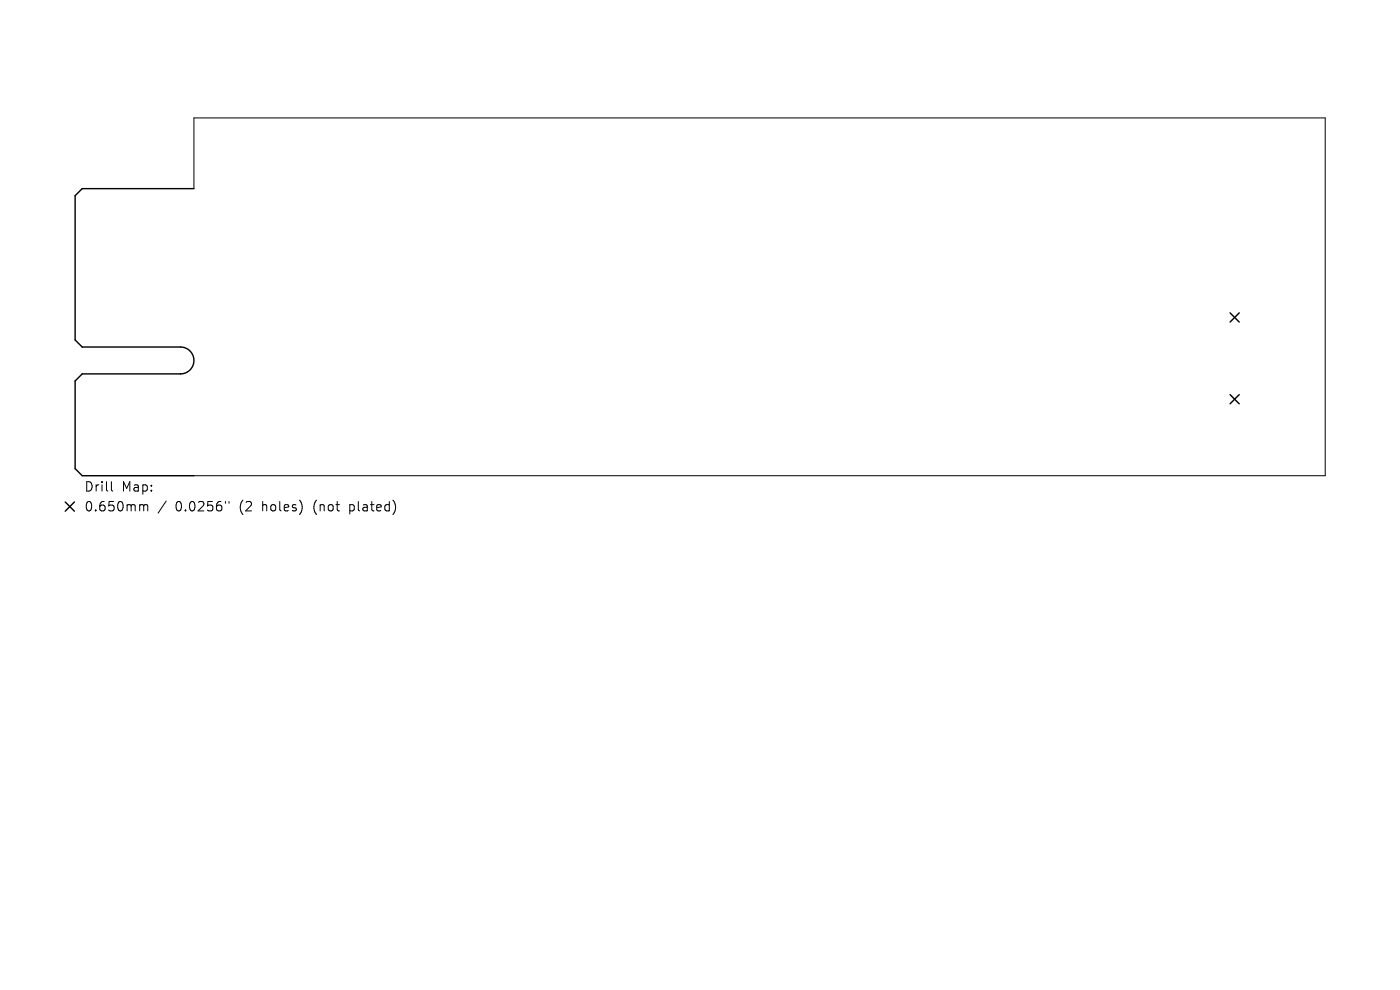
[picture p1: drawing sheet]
<svg xmlns="http://www.w3.org/2000/svg" width="297mm" height="210mm" viewBox="0 0 297 210" stroke-linecap="round" stroke-linejoin="round" font-family="sans-serif">
<defs><g id="words">
<g font-size="2.8">
<text x="17.8" y="104.6">Drill</text>
<text x="25.8" y="104.6">Map:</text>
<text x="17.8" y="108.8">0.650mm</text>
<text x="37.2" y="108.8">0.0256&quot;</text>
<text x="51" y="108.8">(2</text>
<text x="55.9" y="108.8">holes)</text>
<text x="67" y="108.8">(not</text>
<text x="74.8" y="108.8">plated)</text>
</g>
</g></defs>
<path d="M41.1 40v-15h240v75.9h-240M23.6 102.2v1.7l.3 .3M29.9 107h.3l.3 .3M30.5 107.3l.3-.3 .5 .1v1.3M30.5 107.3v1.1M35.3 106.3l-1.8 2.6M47.8 106.4v.4M48.6 106.4v.4" fill="none" stroke="#000" stroke-width=".21"/>
<path d="M41.1 40h-23.7l-1.5 1.5v30.6l1.5 1.5h20.9a2.85 2.85 0 0 1 2.8 2.9 2.85 2.85 0 0 1-2.8 2.8h-20.9l-1.5 1.5v18.6l1.5 1.5h23.7M260.9 66.4l2 1.9M262.9 66.4l-2 1.9M260.9 83.7l2 2M262.9 83.7l-2 2M13.8 106.5l2 1.9M15.8 106.5l-2 1.9" fill="none" stroke="#000" stroke-width=".3"/>
<use href="#words"/>
</svg>
